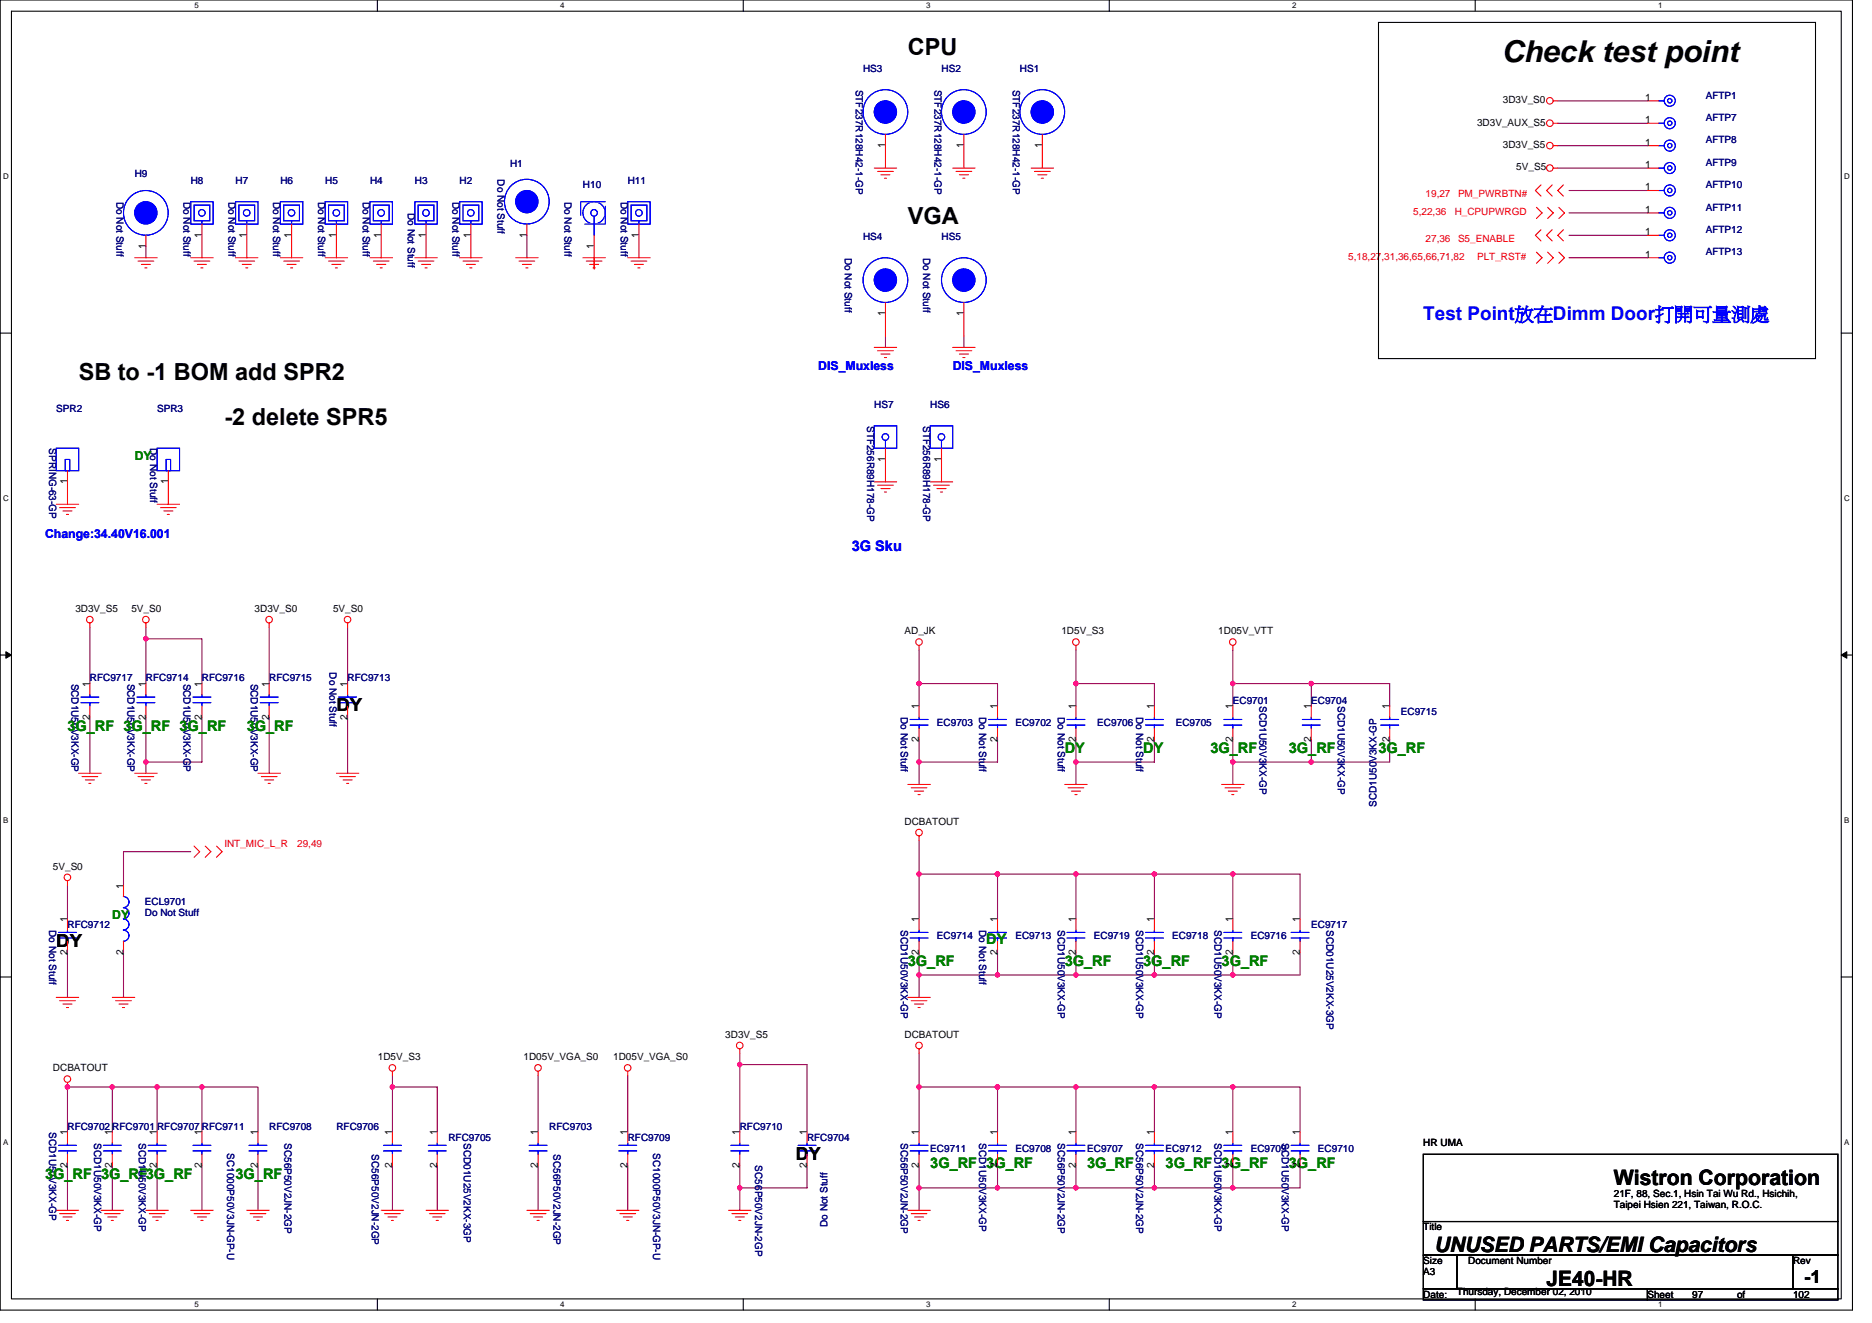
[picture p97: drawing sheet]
<svg xmlns="http://www.w3.org/2000/svg" width="297mm" height="210mm" viewBox="0 0 297 210" stroke-linecap="round" stroke-linejoin="round" font-family="sans-serif">
<defs><g id="words">
<text font-size="4.8" x="238.3" y="9.8">Check test point</text>
<g font-size="3.7">
<text x="144.1" y="8.8">CPU</text>
<text x="144.1" y="35.5">VGA</text>
<text x="12.5" y="60.4">SB to -1 BOM add SPR2</text>
<text x="35.6" y="67.5">-2 delete SPR5</text>
</g>
<g font-size="3.4">
<text x="256.1" y="188">Wistron Corporation</text>
<text x="227.6" y="198.7">UNUSED PARTS/EMI Capacitors</text>
<text x="245.4" y="204">JE40-HR</text>
</g>
<text font-size="3" fill="#00f" x="225.8" y="50.8">Test Point放在Dimm Door打開可量測處</text>
<g font-size="2.8">
<text x="53.4" y="112.9">DY</text>
<text x="8.9" y="150.2">DY</text>
<text x="126.3" y="184">DY</text>
<text x="286.3" y="203.6">-1</text>
</g>
<text font-size="2.3" fill="#00f" x="135.2" y="87.5">3G Sku</text>
<g font-size="2.3" fill="#008000">
<text x="10.7" y="115.9">3G_RF 3G_RF 3G_RF</text>
<text x="39.2" y="115.9">3G_RF</text>
<text x="168.9" y="119.5">DY</text>
<text x="181.4" y="119.5">DY</text>
<text x="192.1" y="119.5">3G_RF</text>
<text x="204.5" y="119.5">3G_RF</text>
<text x="218.7" y="119.5">3G_RF</text>
<text x="156.5" y="149.7">DY</text>
<text x="144.1" y="153.3">3G_RF</text>
<text x="168.9" y="153.3">3G_RF</text>
<text x="181.4" y="153.3">3G_RF</text>
<text x="193.8" y="153.3">3G_RF</text>
<text x="147.6" y="185.3">3G_RF 3G_RF</text>
<text x="172.5" y="185.3">3G_RF</text>
<text x="185" y="185.3">3G_RF 3G_RF</text>
<text x="204.5" y="185.3">3G_RF</text>
<text x="7.2" y="187">3G_RF 3G_RF3G_RF</text>
<text x="37.4" y="187">3G_RF</text>
</g>
<g font-size="1.9" fill="#00f">
<text x="129.8" y="58.7">DIS_Muxless</text>
<text x="151.2" y="58.7">DIS_Muxless</text>
<text x="7.2" y="85.4">Change:34.40V16.001</text>
</g>
<g font-size="1.9" fill="#008000">
<text x="21.4" y="72.9">DY</text>
<text x="17.8" y="145.8">DY</text>
</g>
<g font-size="1.6" fill="#000080">
<text x="136.9" y="11.4">HS3</text>
<text x="149.4" y="11.4">HS2</text>
<text x="161.8" y="11.4">HS1</text>
<text x="135.8" y="14.2" transform="rotate(90 135.8 14.2)">STF237R128H42-1-GP</text>
<text x="148.3" y="14.2" transform="rotate(90 148.3 14.2)">STF237R128H42-1-GP</text>
<text x="160.7" y="14.2" transform="rotate(90 160.7 14.2)">STF237R128H42-1-GP</text>
<text x="270.7" y="15.6">AFTP1</text>
<text x="270.7" y="22.8">AFTP8</text>
<text x="270.7" y="19.2">AFTP7</text>
<text x="21.4" y="28.1">H9</text>
<text x="30.3" y="29.1">H8</text>
<text x="37.4" y="29.1">H7</text>
<text x="44.5" y="29.1">H6</text>
<text x="51.6" y="29.1">H5</text>
<text x="58.7" y="29.1">H4</text>
<text x="65.8" y="29.1">H3</text>
<text x="72.9" y="29.1">H2</text>
<text x="78.9" y="28.4" transform="rotate(90 78.9 28.4)">Do Not Stuff</text>
<text x="80.9" y="26.5">H1</text>
<text x="92.5" y="29.9">H10</text>
<text x="99.6" y="29.1">H11</text>
<text x="270.7" y="26.3">AFTP9</text>
<text x="270.7" y="29.9">AFTP10</text>
<text x="18.5" y="32" transform="rotate(90 18.5 32)">Do Not Stuff</text>
<text x="29.1" y="32" transform="rotate(90 29.1 32)">Do Not Stuff</text>
<text x="36.3" y="32" transform="rotate(90 36.3 32)">Do Not Stuff</text>
<text x="43.4" y="32" transform="rotate(90 43.4 32)">Do Not Stuff</text>
<text x="50.5" y="32" transform="rotate(90 50.5 32)">Do Not Stuff</text>
<text x="57.6" y="32" transform="rotate(90 57.6 32)">Do Not Stuff</text>
<text x="64.7" y="33.8" transform="rotate(90 64.7 33.8)">Do Not Stuff</text>
<text x="71.8" y="32" transform="rotate(90 71.8 32)">Do Not Stuff</text>
<text x="89.6" y="32" transform="rotate(90 89.6 32)">Do Not Stuff</text>
<text x="98.5" y="32" transform="rotate(90 98.5 32)">Do Not Stuff</text>
<text x="270.7" y="33.4">AFTP11</text>
<text x="134" y="40.9" transform="rotate(90 134 40.9)">Do Not Stuff</text>
<text x="136.9" y="38">HS4</text>
<text x="146.5" y="40.9" transform="rotate(90 146.5 40.9)">Do Not Stuff</text>
<text x="149.4" y="38">HS5</text>
<text x="270.7" y="37">AFTP12</text>
<text x="270.7" y="40.5">AFTP13</text>
<text x="8.9" y="65.4">SPR2</text>
<text x="24.9" y="65.4">SPR3</text>
<text x="138.7" y="64.7">HS7</text>
<text x="147.6" y="64.7">HS6</text>
<text x="7.8" y="71.1" transform="rotate(90 7.8 71.1)">SPRING-63-GP</text>
<text x="23.8" y="71.1" transform="rotate(90 23.8 71.1)">Do Not Stuff</text>
<text x="137.6" y="67.6" transform="rotate(90 137.6 67.6)">STF256R89H178-GP</text>
<text x="146.5" y="67.6" transform="rotate(90 146.5 67.6)">STF256R89H178-GP</text>
<text x="52.3" y="106.7" transform="rotate(90 52.3 106.7)">Do Not Stuff</text>
<text x="11.4" y="108.5" transform="rotate(90 11.4 108.5)">SCD1U50V3KX-GP</text>
<text x="14.3" y="108.1">RFC9717</text>
<text x="20.3" y="108.5" transform="rotate(90 20.3 108.5)">SCD1U50V3KX-GP</text>
<text x="23.2" y="108.1">RFC9714</text>
<text x="29.1" y="108.5" transform="rotate(90 29.1 108.5)">SCD1U50V3KX-GP</text>
<text x="32" y="108.1">RFC9716</text>
<text x="39.8" y="108.5" transform="rotate(90 39.8 108.5)">SCD1U50V3KX-GP</text>
<text x="42.7" y="108.1">RFC9715</text>
<text x="55.2" y="108.1">RFC9713</text>
<text x="142.9" y="113.8" transform="rotate(90 142.9 113.8)">Do Not Stuff</text>
<text x="155.4" y="113.8" transform="rotate(90 155.4 113.8)">Do Not Stuff</text>
<text x="167.8" y="113.8" transform="rotate(90 167.8 113.8)">Do Not Stuff</text>
<text x="180.3" y="113.8" transform="rotate(90 180.3 113.8)">Do Not Stuff</text>
<text x="195.6" y="111.7">EC9701</text>
<text x="199.8" y="112" transform="rotate(90 199.8 112)">SCD1U50V3KX-GP</text>
<text x="208.1" y="111.7">EC9704</text>
<text x="212.3" y="112" transform="rotate(90 212.3 112)">SCD1U50V3KX-GP</text>
<text x="222.3" y="113.4">EC9715</text>
<text x="148.7" y="115.2">EC9703</text>
<text x="161.1" y="115.2">EC9702</text>
<text x="174.1" y="115.2">EC9706</text>
<text x="186.6" y="115.2">EC9705</text>
<text x="218.4" y="128" transform="rotate(-90 218.4 128)">SCD1U50V3KX-GP</text>
<text x="23" y="143.7">ECL9701</text>
<text x="7.8" y="147.6" transform="rotate(90 7.8 147.6)">Do Not Stuff</text>
<text x="10.7" y="147.2">RFC9712</text>
<text x="23" y="145.3">Do Not Stuff</text>
<text x="142.9" y="147.6" transform="rotate(90 142.9 147.6)">SCD1U50V3KX-GP</text>
<text x="148.7" y="149">EC9714</text>
<text x="155.4" y="147.6" transform="rotate(90 155.4 147.6)">Do Not Stuff</text>
<text x="161.1" y="149">EC9713</text>
<text x="167.8" y="147.6" transform="rotate(90 167.8 147.6)">SCD1U50V3KX-GP</text>
<text x="173.6" y="149">EC9719</text>
<text x="180.3" y="147.6" transform="rotate(90 180.3 147.6)">SCD1U50V3KX-GP</text>
<text x="186" y="149">EC9718</text>
<text x="192.7" y="147.6" transform="rotate(90 192.7 147.6)">SCD1U50V3KX-GP</text>
<text x="198.5" y="149">EC9716</text>
<text x="208.1" y="147.2">EC9717</text>
<text x="210.5" y="147.6" transform="rotate(90 210.5 147.6)">SCD01U25V2KX-3GP</text>
<text x="7.8" y="179.6" transform="rotate(90 7.8 179.6)">SCD1U50V3KX-GP</text>
<text x="10.7" y="179.2">RFC9702 RFC9701 RFC9707 RFC9711</text>
<text x="42.7" y="179.2">RFC9708</text>
<text x="53.4" y="179.2">RFC9706</text>
<text x="87.2" y="179.2">RFC9703</text>
<text x="117.4" y="179.2">RFC9710</text>
<text x="14.9" y="181.4" transform="rotate(90 14.9 181.4)">SCD1U50V3KX-GP</text>
<text x="22" y="181.4" transform="rotate(90 22 181.4)">SCD1U50V3KX-GP</text>
<text x="36.1" y="183" transform="rotate(90 36.1 183)">SC1000P50V3JN-GP-U</text>
<text x="45.1" y="181.4" transform="rotate(90 45.1 181.4)">SC56P50V2JN-2GP</text>
<text x="59" y="183.1" transform="rotate(90 59 183.1)">SC56P50V2JN-2GP</text>
<text x="71.2" y="181">RFC9705</text>
<text x="73.6" y="181.4" transform="rotate(90 73.6 181.4)">SCD01U25V2KX-3GP</text>
<text x="87.8" y="183.1" transform="rotate(90 87.8 183.1)">SC56P50V2JN-2GP</text>
<text x="99.6" y="181">RFC9709</text>
<text x="103.6" y="183" transform="rotate(90 103.6 183)">SC1000P50V3JN-GP-U</text>
<text x="119.8" y="184.9" transform="rotate(90 119.8 184.9)">SC56P50V2JN-2GP</text>
<text x="128.1" y="181">RFC9704</text>
<text x="142.9" y="181.4" transform="rotate(90 142.9 181.4)">SC56P50V2JN-2GP</text>
<text x="147.6" y="182.8">EC9711</text>
<text x="155.4" y="181.4" transform="rotate(90 155.4 181.4)">SCD1U50V3KX-GP</text>
<text x="161.1" y="182.8">EC9708</text>
<text x="167.8" y="181.4" transform="rotate(90 167.8 181.4)">SC56P50V2JN-2GP</text>
<text x="172.5" y="182.8">EC9707</text>
<text x="180.3" y="181.4" transform="rotate(90 180.3 181.4)">SC56P50V2JN-2GP</text>
<text x="185" y="182.8">EC9712</text>
<text x="192.7" y="181.4" transform="rotate(90 192.7 181.4)">SCD1U50V3KX-GP</text>
<text x="198.5" y="182.8">EC9709</text>
<text x="203.4" y="181.4" transform="rotate(90 203.4 181.4)">SCD1U50V3KX-GP</text>
<text x="209.1" y="182.8">EC9710</text>
<text x="131.3" y="194.7" transform="rotate(-90 131.3 194.7)">Do Not Stuff</text>
</g>
<g font-size="1.6">
<text x="238.5" y="16.4">3D3V_S0</text>
<text x="261" y="16">1</text>
<text x="140.5" y="23.5" transform="rotate(-90 140.5 23.5)">1</text>
<text x="152.9" y="23.5" transform="rotate(-90 152.9 23.5)">1</text>
<text x="165.4" y="23.5" transform="rotate(-90 165.4 23.5)">1</text>
<text x="234.4" y="19.9">3D3V_AUX_S5</text>
<text x="238.5" y="23.5">3D3V_S5</text>
<text x="261" y="23.1">1</text>
<text x="261" y="19.5">1</text>
<text x="240.6" y="27">5V_S5</text>
<text x="261" y="26.6">1</text>
<text x="261" y="33.8">1</text>
<text x="261" y="30.2">1</text>
<text x="23.1" y="39.5" transform="rotate(-90 23.1 39.5)">1</text>
<text x="32" y="37.7" transform="rotate(-90 32 37.7)">1</text>
<text x="39.1" y="37.7" transform="rotate(-90 39.1 37.7)">1</text>
<text x="46.2" y="37.7" transform="rotate(-90 46.2 37.7)">1</text>
<text x="53.4" y="37.7" transform="rotate(-90 53.4 37.7)">1</text>
<text x="60.5" y="37.7" transform="rotate(-90 60.5 37.7)">1</text>
<text x="67.6" y="37.7" transform="rotate(-90 67.6 37.7)">1</text>
<text x="74.7" y="37.7" transform="rotate(-90 74.7 37.7)">1</text>
<text x="83.6" y="37.7" transform="rotate(-90 83.6 37.7)">1</text>
<text x="94.3" y="39.5" transform="rotate(-90 94.3 39.5)">1</text>
<text x="101.4" y="37.7" transform="rotate(-90 101.4 37.7)">1</text>
<text x="261" y="37.3">1</text>
<text x="261" y="40.9">1</text>
<text x="140.5" y="50.2" transform="rotate(-90 140.5 50.2)">1</text>
<text x="152.9" y="50.2" transform="rotate(-90 152.9 50.2)">1</text>
<text x="10.7" y="76.8" transform="rotate(-90 10.7 76.8)">1</text>
<text x="26.7" y="76.8" transform="rotate(-90 26.7 76.8)">1</text>
<text x="140.5" y="73.3" transform="rotate(-90 140.5 73.3)">1</text>
<text x="149.4" y="73.3" transform="rotate(-90 149.4 73.3)">1</text>
<text x="12" y="97.1">3D3V_S5</text>
<text x="20.8" y="97.1">5V_S0</text>
<text x="40.4" y="97.1">3D3V_S0</text>
<text x="52.8" y="97.1">5V_S0</text>
<text x="143.5" y="100.6">AD_JK</text>
<text x="168.4" y="100.6">1D5V_S3</text>
<text x="193.3" y="100.6">1D05V_VTT</text>
<text x="14.2" y="109" transform="rotate(-90 14.2 109)">1</text>
<text x="23.1" y="109" transform="rotate(-90 23.1 109)">1</text>
<text x="32" y="109" transform="rotate(-90 32 109)">1</text>
<text x="42.7" y="109" transform="rotate(-90 42.7 109)">1</text>
<text x="55.1" y="109" transform="rotate(-90 55.1 109)">1</text>
<text x="145.8" y="112.5" transform="rotate(-90 145.8 112.5)">1</text>
<text x="158.3" y="112.5" transform="rotate(-90 158.3 112.5)">1</text>
<text x="170.7" y="112.5" transform="rotate(-90 170.7 112.5)">1</text>
<text x="183.2" y="112.5" transform="rotate(-90 183.2 112.5)">1</text>
<text x="195.6" y="112.5" transform="rotate(-90 195.6 112.5)">1</text>
<text x="208" y="112.5" transform="rotate(-90 208 112.5)">1</text>
<text x="220.5" y="112.5" transform="rotate(-90 220.5 112.5)">1</text>
<text x="14.2" y="114.2" transform="rotate(-90 14.2 114.2)">2</text>
<text x="23.1" y="114.2" transform="rotate(-90 23.1 114.2)">2</text>
<text x="32" y="114.2" transform="rotate(-90 32 114.2)">2</text>
<text x="42.7" y="114.2" transform="rotate(-90 42.7 114.2)">2</text>
<text x="55.1" y="114.2" transform="rotate(-90 55.1 114.2)">2</text>
<text x="145.8" y="117.7" transform="rotate(-90 145.8 117.7)">2</text>
<text x="158.3" y="117.7" transform="rotate(-90 158.3 117.7)">2</text>
<text x="170.7" y="117.7" transform="rotate(-90 170.7 117.7)">2</text>
<text x="183.2" y="117.7" transform="rotate(-90 183.2 117.7)">2</text>
<text x="195.6" y="117.7" transform="rotate(-90 195.6 117.7)">2</text>
<text x="208" y="117.7" transform="rotate(-90 208 117.7)">2</text>
<text x="220.5" y="117.7" transform="rotate(-90 220.5 117.7)">2</text>
<text x="143.5" y="130.9">DCBATOUT</text>
<text x="8.4" y="138">5V_S0</text>
<text x="19.6" y="141" transform="rotate(-90 19.6 141)">1</text>
<text x="10.7" y="146.3" transform="rotate(-90 10.7 146.3)">1</text>
<text x="145.8" y="146.3" transform="rotate(-90 145.8 146.3)">1</text>
<text x="158.3" y="146.3" transform="rotate(-90 158.3 146.3)">1</text>
<text x="170.7" y="146.3" transform="rotate(-90 170.7 146.3)">1</text>
<text x="183.2" y="146.3" transform="rotate(-90 183.2 146.3)">1</text>
<text x="195.6" y="146.3" transform="rotate(-90 195.6 146.3)">1</text>
<text x="206.3" y="146.3" transform="rotate(-90 206.3 146.3)">1</text>
<text x="10.7" y="151.5" transform="rotate(-90 10.7 151.5)">2</text>
<text x="19.6" y="151.5" transform="rotate(-90 19.6 151.5)">2</text>
<text x="145.8" y="151.5" transform="rotate(-90 145.8 151.5)">2</text>
<text x="158.3" y="151.5" transform="rotate(-90 158.3 151.5)">2</text>
<text x="170.7" y="151.5" transform="rotate(-90 170.7 151.5)">2</text>
<text x="183.2" y="151.5" transform="rotate(-90 183.2 151.5)">2</text>
<text x="195.6" y="151.5" transform="rotate(-90 195.6 151.5)">2</text>
<text x="206.3" y="151.5" transform="rotate(-90 206.3 151.5)">2</text>
<text x="115.1" y="164.6">3D3V_S5</text>
<text x="143.5" y="164.6">DCBATOUT</text>
<text x="8.4" y="170">DCBATOUT</text>
<text x="60" y="168.2">1D5V_S3</text>
<text x="83.1" y="168.2">1D05V_VGA_S0</text>
<text x="97.3" y="168.2">1D05V_VGA_S0</text>
<text x="10.7" y="185.3" transform="rotate(-90 10.7 185.3)">2</text>
<text x="10.7" y="180.1" transform="rotate(-90 10.7 180.1)">1</text>
<text x="17.8" y="185.3" transform="rotate(-90 17.8 185.3)">2</text>
<text x="17.8" y="180.1" transform="rotate(-90 17.8 180.1)">1</text>
<text x="24.9" y="185.3" transform="rotate(-90 24.9 185.3)">2</text>
<text x="24.9" y="180.1" transform="rotate(-90 24.9 180.1)">1</text>
<text x="32" y="185.3" transform="rotate(-90 32 185.3)">2</text>
<text x="32" y="180.1" transform="rotate(-90 32 180.1)">1</text>
<text x="40.9" y="185.3" transform="rotate(-90 40.9 185.3)">2</text>
<text x="40.9" y="180.1" transform="rotate(-90 40.9 180.1)">1</text>
<text x="62.2" y="185.3" transform="rotate(-90 62.2 185.3)">2</text>
<text x="62.2" y="180.1" transform="rotate(-90 62.2 180.1)">1</text>
<text x="69.4" y="185.3" transform="rotate(-90 69.4 185.3)">2</text>
<text x="69.4" y="180.1" transform="rotate(-90 69.4 180.1)">1</text>
<text x="85.4" y="185.3" transform="rotate(-90 85.4 185.3)">2</text>
<text x="85.4" y="180.1" transform="rotate(-90 85.4 180.1)">1</text>
<text x="99.6" y="185.3" transform="rotate(-90 99.6 185.3)">2</text>
<text x="99.6" y="180.1" transform="rotate(-90 99.6 180.1)">1</text>
<text x="117.4" y="185.3" transform="rotate(-90 117.4 185.3)">2</text>
<text x="117.4" y="180.1" transform="rotate(-90 117.4 180.1)">1</text>
<text x="128" y="185.3" transform="rotate(-90 128 185.3)">2</text>
<text x="128" y="180.1" transform="rotate(-90 128 180.1)">1</text>
<text x="145.8" y="185.3" transform="rotate(-90 145.8 185.3)">2</text>
<text x="145.8" y="180.1" transform="rotate(-90 145.8 180.1)">1</text>
<text x="158.3" y="185.3" transform="rotate(-90 158.3 185.3)">2</text>
<text x="158.3" y="180.1" transform="rotate(-90 158.3 180.1)">1</text>
<text x="170.7" y="185.3" transform="rotate(-90 170.7 185.3)">2</text>
<text x="170.7" y="180.1" transform="rotate(-90 170.7 180.1)">1</text>
<text x="183.2" y="185.3" transform="rotate(-90 183.2 185.3)">2</text>
<text x="183.2" y="180.1" transform="rotate(-90 183.2 180.1)">1</text>
<text x="195.6" y="185.3" transform="rotate(-90 195.6 185.3)">2</text>
<text x="195.6" y="180.1" transform="rotate(-90 195.6 180.1)">1</text>
<text x="206.3" y="185.3" transform="rotate(-90 206.3 185.3)">2</text>
<text x="206.3" y="180.1" transform="rotate(-90 206.3 180.1)">1</text>
<text x="225.8" y="181.9">HR UMA</text>
<text x="256.1" y="189.9">21F, 88, Sec.1, Hsin Tai Wu Rd., Hsichih,</text>
<text x="256.1" y="191.7">Taipei Hsien 221, Taiwan, R.O.C.</text>
<text x="225.8" y="195.2">Title</text>
<text x="225.8" y="202.3">A3</text>
<text x="225.8" y="200.6">Size</text>
<text x="233" y="200.6">Document Number</text>
<text x="284.5" y="200.6">Rev</text>
<text x="225.8" y="205.9">Date:</text>
<text x="231.2" y="205.5">Thursday, December 02, 2010</text>
<text x="261.4" y="205.9">Sheet</text>
<text x="268.5" y="205.9">97</text>
<text x="275.6" y="205.9">of</text>
<text x="284.5" y="205.9">102</text>
</g>
<g font-size="1.6" fill="#f00">
<text x="224.2" y="34.1">5,22,36</text>
<text x="226.2" y="31.3">19,27</text>
<text x="230.8" y="34.1">H_CPUPWRGD</text>
<text x="231.3" y="31.3">PM_PWRBTN#</text>
<text x="213.9" y="41.3">5,18,27,31,36,65,66,71,82</text>
<text x="226.2" y="38.4">27,36</text>
<text x="231.3" y="38.4">S5_ENABLE</text>
<text x="234.4" y="41.3">PLT_RST#</text>
<text x="35.6" y="134.4">INT_MIC_L_R</text>
<text x="47.2" y="134.4">29,49</text>
</g>
<g font-size="1.3">
<text x="30.8" y="1.3">5</text>
<text x="88.9" y="1.3">4</text>
<text x="147" y="1.3">3</text>
<text x="205" y="1.3">2</text>
<text x="263.1" y="1.3">1</text>
<text x=".5" y="28.4">D</text>
<text x="292.6" y="28.4">D</text>
<text x=".5" y="79.5">C</text>
<text x="292.6" y="79.5">C</text>
<text x=".5" y="130.6">B</text>
<text x="292.6" y="130.6">B</text>
<text x=".5" y="181.7">A</text>
<text x="292.6" y="181.7">A</text>
<text x="30.8" y="207.4">5</text>
<text x="88.9" y="207.4">4</text>
<text x="147" y="207.4">3</text>
<text x="205" y="207.4">2</text>
<text x="263.1" y="207.4">1</text>
</g>
</g></defs>
<path d="M0 0h293.9v207.9h-293.9zM1.8 1.8h290.4v204.3h-290.4z" fill="none" stroke="#000" stroke-width=".17"/>
<g fill="#fff">
<path d="M30.8 .2h.7v1.4h-.7z"/>
<path d="M30.8 206.3h.7v1.4h-.7z"/>
</g>
<path d="M59.9 0v1.8M59.9 206.1v1.8" fill="none" stroke="#000" stroke-width=".17"/>
<g fill="#fff">
<path d="M88.9 .2h.7v1.4h-.7z"/>
<path d="M88.9 206.3h.7v1.4h-.7z"/>
</g>
<path d="M117.9 0v1.8M117.9 206.1v1.8" fill="none" stroke="#000" stroke-width=".17"/>
<g fill="#fff">
<path d="M147 .2h.7v1.4h-.7z"/>
<path d="M147 206.3h.7v1.4h-.7z"/>
</g>
<path d="M176 0v1.8M176 206.1v1.8" fill="none" stroke="#000" stroke-width=".17"/>
<g fill="#fff">
<path d="M205 .2h.7v1.4h-.7z"/>
<path d="M205 206.3h.7v1.4h-.7z"/>
</g>
<path d="M234.1 0v1.8M234.1 206.1v1.8" fill="none" stroke="#000" stroke-width=".17"/>
<g fill="#fff">
<path d="M263.1 .2h.7v1.4h-.7z"/>
<path d="M263.1 206.3h.7v1.4h-.7z"/>
<path d="M.5 27.3h.9v1.4h-.9z"/>
<path d="M292.6 27.3h.9v1.4h-.9z"/>
<path d="M.5 78.4h.9v1.4h-.9z"/>
<path d="M292.6 78.4h.9v1.4h-.9z"/>
</g>
<path d="M0 52.9h1.8M292.2 52.9h1.7" fill="none" stroke="#000" stroke-width=".17"/>
<g fill="#fff">
<path d="M.5 129.5h.8v1.4h-.8z"/>
<path d="M292.6 129.5h.9v1.4h-.9z"/>
</g>
<path d="M0 103.9h1.8M292.2 103.9h1.7" fill="none" stroke="#000" stroke-width=".17"/>
<path d="M.9 103.4l.9 .5-.9 .5zM292.2 103.9l.8-.5v1z" fill="#000" stroke="#000" stroke-width=".16"/>
<g fill="#fff">
<path d="M.5 180.5h.8v1.4h-.8z"/>
<path d="M292.6 180.5h.9v1.4h-.9z"/>
</g>
<path d="M218.7 3.6h69.4v53.3h-69.4zM0 155h1.8M292.2 155h1.7M225.8 199.1h5.4v5.4h-5.4zM225.8 183.1h65.8v10.7h-65.8zM225.8 193.8h65.8v5.3h-65.8zM231.2 199.1h53.3v5.4h-53.3zM284.5 199.1h7.1v5.4h-7.1zM225.8 204.5h35.6v1.7h-35.6zM261.4 204.5h30.2v1.7h-30.2z" fill="none" stroke="#000" stroke-width=".17"/>
<g fill="none" stroke="#800040" stroke-width=".17">
<path d="M247.2 19.6h14.2M247.2 16h14.2M23.2 39.1v1.8M83.6 37.3v3.6M247.2 26.7h14.2M247.2 23.1h14.2M249 37.3h12.4M249 33.8h12.4M249 30.2h12.4M94.3 40.9v1.8M140.5 53.3v1.8M152.9 53.3v1.8"/>
<path d="M249 40.9h12.4M14.3 99.6v8.9M23.2 99.6v1.7h8.8v7.2M42.7 99.6v8.9M55.2 99.6v8.9M14.3 113.8v8.9M23.2 101.3v7.2M23.2 113.8v7.1M32 113.8v7.1h-8.8v1.8M42.7 113.8v8.9M55.2 113.8v8.9M145.8 103.1v8.9"/>
<path d="M145.8 117.3v7.2M145.8 108.5h12.5v3.5M158.3 117.3v3.6h-12.5M170.7 117.3v3.6h12.5v-3.6M170.7 108.5h12.5v3.5M170.7 103.1v8.9M195.6 103.1v8.9M195.6 117.3v7.2M195.6 108.5h24.9v3.5M208.1 108.5v3.5M208.1 117.3v3.6M220.5 117.3v3.6h-24.9"/>
<path d="M30.3 135.1h-10.7v5.4M145.8 133.3v12.5M145.8 138.7h60.5v7.1M158.3 138.7v7.1M170.7 120.9v3.6M170.7 138.7v7.1M183.2 138.7v7.1M195.6 138.7v7.1M10.7 140.5v5.3M10.7 151.1v7.1M19.6 151.1v7.1M145.8 151.1v7.1"/>
<path d="M158.3 151.1v3.6M170.7 151.1v3.6M183.2 151.1v3.6M195.6 151.1v3.6M206.3 151.1v3.6h-60.5M17.8 172.5v7.1M24.9 172.5h7.1v7.1M24.9 172.5h-14.2v7.1M24.9 172.5v7.1M32 172.5h8.9v7.1M62.3 170.7v1.8h7.1v7.1M62.3 172.5v7.1"/>
<path d="M85.4 170.7v8.9M99.6 170.7v8.9M117.4 167.1v1.8h10.7v10.7M117.4 168.9v10.7M145.8 172.5h60.5v7.1M145.8 167.1v12.5M158.3 172.5v7.1M170.7 172.5v7.1M183.2 172.5v7.1M195.6 172.5v7.1M10.7 184.9v7.1M17.8 184.9v7.1"/>
<path d="M24.9 184.9v7.1M32 184.9v7.1M40.9 184.9v7.1M62.3 184.9v7.1M69.4 184.9v7.1M85.4 184.9v7.1M99.6 184.9v7.1M117.4 184.9v7.1M128.1 184.9v3.6h-10.7M145.8 184.9v7.1M158.3 184.9v3.6M170.7 184.9v3.6"/>
<path d="M183.2 184.9v3.6M195.6 184.9v3.6M206.3 184.9v3.6h-60.5"/>
</g>
<g fill="#f0f" stroke="#f0f" stroke-width=".17">
<circle cx="62.3" cy="172.5" r=".35"/>
<circle cx="10.7" cy="172.5" r=".35"/>
<circle cx="117.4" cy="188.5" r=".35"/>
<circle cx="17.8" cy="172.5" r=".35"/>
<circle cx="32" cy="172.5" r=".35"/>
<circle cx="117.4" cy="168.9" r=".35"/>
<circle cx="24.9" cy="172.5" r=".35"/>
<circle cx="195.6" cy="188.5" r=".35"/>
<circle cx="158.3" cy="188.5" r=".35"/>
<circle cx="170.7" cy="188.5" r=".35"/>
<circle cx="183.2" cy="188.5" r=".35"/>
<circle cx="145.8" cy="188.5" r=".35"/>
<circle cx="158.3" cy="172.5" r=".35"/>
<circle cx="145.8" cy="172.5" r=".35"/>
<circle cx="195.6" cy="172.5" r=".35"/>
<circle cx="170.7" cy="172.5" r=".35"/>
<circle cx="183.2" cy="172.5" r=".35"/>
<circle cx="145.8" cy="120.9" r=".35"/>
<circle cx="145.8" cy="108.4" r=".35"/>
<circle cx="170.7" cy="108.4" r=".35"/>
<circle cx="170.7" cy="120.9" r=".35"/>
<circle cx="208.1" cy="108.4" r=".35"/>
<circle cx="195.6" cy="108.4" r=".35"/>
<circle cx="195.6" cy="120.9" r=".35"/>
<circle cx="208.1" cy="120.9" r=".35"/>
<circle cx="145.8" cy="154.7" r=".35"/>
<circle cx="158.3" cy="138.7" r=".35"/>
<circle cx="145.8" cy="138.7" r=".35"/>
<circle cx="195.6" cy="138.7" r=".35"/>
<circle cx="170.7" cy="138.7" r=".35"/>
<circle cx="195.6" cy="154.7" r=".35"/>
<circle cx="158.3" cy="154.7" r=".35"/>
<circle cx="170.7" cy="154.7" r=".35"/>
<circle cx="183.2" cy="138.7" r=".35"/>
<circle cx="183.2" cy="154.7" r=".35"/>
<circle cx="23.1" cy="120.9" r=".35"/>
<circle cx="23.1" cy="101.3" r=".35"/>
</g>
<g fill="none" stroke="#f00" stroke-width=".17">
<path d="M246.5 19.6h.7M246.5 16h.7M261.4 19.6h1.8M261.4 16h1.8M23.2 37.3v1.8M32 35.6v5.3M39.2 35.6v5.3M46.3 35.6v5.3M53.4 35.6v5.3M60.5 35.6v5.3M67.6 35.6v5.3M74.7 35.6v5.3"/>
<path d="M83.6 35.6v1.7M94.3 37.3v5.4M101.4 35.6v5.3M138.7 26.7h3.6M139.3 27.2h2.4M139.8 27.7h1.4M140.3 28.3h.4M140.5 21.3v5.4M151.2 26.7h3.5M151.7 27.2h2.5M152.2 27.7h1.5M152.8 28.3h.3"/>
<path d="M152.9 21.3v5.4M163.6 26.7h3.6M164.1 27.2h2.5M164.7 27.7h1.4M165.2 28.3h.4M165.4 21.3v5.4M243.8 32.9l.9 .9-.9 .9M244.5 36.4l-.9 .9 .9 .9M244.5 29.3l-.9 .9 .9 .9M245.6 32.9l.9 .9-.9 .9M246.3 36.4l-.9 .9 .9 .9M246.3 29.3l-.9 .9 .9 .9"/>
<path d="M246.5 26.7h.7M246.5 23.1h.7M247.4 32.9l.8 .9-.8 .9M248.1 36.4l-.9 .9 .9 .9M248.1 29.3l-.9 .9 .9 .9M261.4 26.7h1.8M261.4 23.1h1.8M261.4 37.3h1.8M261.4 33.8h1.8M261.4 30.2h1.8M21.4 40.9h3.5M21.9 41.4h2.5"/>
<path d="M22.4 42h1.5M23 42.5h.3M30.3 40.9h3.5M30.8 41.4h2.5M31.3 42h1.5M31.9 42.5h.3M37.4 40.9h3.5M37.9 41.4h2.5M38.4 42h1.5M39 42.5h.3M44.5 40.9h3.5M45 41.4h2.5"/>
<path d="M45.5 42h1.5M46.1 42.5h.3M51.6 40.9h3.6M52.1 41.4h2.5M52.7 42h1.4M53.2 42.5h.3M58.7 40.9h3.6M59.2 41.4h2.5M59.8 42h1.4M60.3 42.5h.4M65.8 40.9h3.6M66.4 41.4h2.5"/>
<path d="M66.9 42h1.4M67.4 42.5h.4M72.9 40.9h3.6M73.5 41.4h2.5M74 42h1.4M74.5 42.5h.4M81.8 40.9h3.6M82.4 41.4h2.5M82.9 42h1.4M83.4 42.5h.4M92.5 40.9h3.6M93 41.4h2.5"/>
<path d="M93.6 42h1.4M94.1 42.5h.3M99.6 40.9h3.6M100.1 41.4h2.5M100.7 42h1.4M101.2 42.5h.4M138.7 55.1h3.6M139.3 55.6h2.4M139.8 56.2h1.4M140.3 56.7h.4M140.5 48v5.3M151.2 55.1h3.5"/>
<path d="M151.7 55.6h2.5M152.2 56.2h1.5M152.8 56.7h.3M152.9 48v5.3M243.8 40l.9 .9-.9 .9M245.6 40l.9 .9-.9 .9M247.4 40l.8 .9-.8 .9M261.4 40.9h1.8M10.7 74.7v5.3M26.7 74.7v5.3M138.7 76.5h3.6M139.3 77h2.4"/>
<path d="M139.8 77.5h1.4M140.3 78.1h.4M140.5 71.1v5.4M147.6 76.5h3.6M148.1 77h2.5M148.7 77.5h1.4M149.2 78.1h.4M149.4 71.1v5.4M8.9 80h3.6M9.5 80.5h2.5M10 81.1h1.4M10.5 81.6h.4"/>
<path d="M14.3 98.8v.8M23.2 98.8v.8M24.9 80h3.6M25.5 80.5h2.5M26 81.1h1.4M26.5 81.6h.4M42.7 98.8v.8M55.2 98.8v.8M14.3 108.5v1.7M14.3 112v1.8M23.2 108.5v1.7M23.2 112v1.8"/>
<path d="M32 108.5v1.7M32 112v1.8M42.7 108.5v1.7M42.7 112v1.8M55.2 108.5v1.7M55.2 112v1.8M145.8 102.4v.7M145.8 112v1.8M145.8 115.6v1.7M158.3 112v1.8M158.3 115.6v1.7M170.7 102.4v.7"/>
<path d="M170.7 112v1.8M170.7 115.6v1.7M183.2 112v1.8M183.2 115.6v1.7M195.6 102.4v.7M195.6 112v1.8M195.6 115.6v1.7M208.1 112v1.8M208.1 115.6v1.7M220.5 112v1.8M220.5 115.6v1.7M10.7 139.7v.8"/>
<path d="M12.5 122.7h3.5M13 123.2h2.5M13.5 123.7h1.5M14.1 124.3h.3M21.4 122.7h3.5M21.9 123.2h2.5M22.4 123.7h1.5M23 124.3h.3M30.8 134.2l.9 .9-.9 .9M32.6 134.2l.9 .9-.9 .9M34.4 134.2l.8 .9-.8 .9M40.9 122.7h3.6"/>
<path d="M41.5 123.2h2.5M42 123.7h1.4M42.5 124.3h.4M53.4 122.7h3.5M53.9 123.2h2.5M54.4 123.7h1.5M55 124.3h.3M144.1 124.5h3.5M144.6 125h2.5M145.1 125.5h1.5M145.7 126.1h.3M145.8 132.6v.7"/>
<path d="M168.9 124.5h3.6M169.5 125h2.5M170 125.5h1.4M170.6 126.1h.3M193.8 124.5h3.6M194.4 125h2.5M194.9 125.5h1.4M195.4 126.1h.4M8.9 158.2h3.6M9.5 158.8h2.5M10 159.3h1.4M10.5 159.9h.4"/>
<path d="M10.7 145.8v1.8M10.7 149.4v1.7M17.8 158.2h3.6M18.3 158.8h2.5M18.9 159.3h1.4M19.4 159.9h.4M19.6 140.5v1.7M19.6 149.4v1.7M144.1 158.2h3.5M144.6 158.8h2.5M145.1 159.3h1.5M145.7 159.9h.3"/>
<path d="M145.8 145.8v1.8M145.8 149.4v1.7M158.3 145.8v1.8M158.3 149.4v1.7M170.7 145.8v1.8M170.7 149.4v1.7M183.2 145.8v1.8M183.2 149.4v1.7M195.6 145.8v1.8M195.6 149.4v1.7M206.3 145.8v1.8M206.3 149.4v1.7"/>
<path d="M10.7 171.7v.8M10.7 179.6v1.8M17.8 179.6v1.8M24.9 179.6v1.8M32 179.6v1.8M40.9 179.6v1.8M62.3 170v.7M62.3 179.6v1.8M69.4 179.6v1.8M85.4 170v.7M85.4 179.6v1.8M99.6 170v.7"/>
<path d="M99.6 179.6v1.8M117.4 166.4v.7M117.4 179.6v1.8M128.1 179.6v1.8M145.8 166.4v.7M145.8 179.6v1.8M158.3 179.6v1.8M170.7 179.6v1.8M183.2 179.6v1.8M195.6 179.6v1.8M206.3 179.6v1.8M8.9 192h3.6"/>
<path d="M9.5 192.6h2.5M10 193.1h1.4M10.5 193.6h.4M10.7 183.1v1.8M16 192h3.6M16.6 192.6h2.5M17.1 193.1h1.4M17.6 193.6h.4M17.8 183.1v1.8M23.2 192h3.5M23.7 192.6h2.5M24.2 193.1h1.5"/>
<path d="M24.8 193.6h.3M24.9 183.1v1.8M30.3 192h3.5M30.8 192.6h2.5M31.3 193.1h1.5M31.9 193.6h.3M32 183.1v1.8M39.2 192h3.5M39.7 192.6h2.5M40.2 193.1h1.5M40.8 193.6h.3M40.9 183.1v1.8"/>
<path d="M60.5 192h3.5M61 192.6h2.5M61.5 193.1h1.5M62.1 193.6h.3M62.3 183.1v1.8M67.6 192h3.6M68.1 192.6h2.5M68.7 193.1h1.4M69.2 193.6h.4M69.4 183.1v1.8M83.6 192h3.6M84.1 192.6h2.5"/>
<path d="M84.7 193.1h1.4M85.2 193.6h.4M85.4 183.1v1.8M97.8 192h3.6M98.4 192.6h2.5M98.9 193.1h1.4M99.4 193.6h.4M99.6 183.1v1.8M115.6 192h3.6M116.1 192.6h2.5M116.7 193.1h1.4M117.2 193.6h.4"/>
<path d="M117.4 183.1v1.8M128.1 183.1v1.8M144.1 192h3.5M144.6 192.6h2.5M145.1 193.1h1.5M145.7 193.6h.3M145.8 183.1v1.8M158.3 183.1v1.8M170.7 183.1v1.8M183.2 183.1v1.8M195.6 183.1v1.8M206.3 183.1v1.8"/>
<circle cx="245.9" cy="19.5" r=".52"/>
<circle cx="245.9" cy="16" r=".52"/>
<circle cx="245.9" cy="23.1" r=".52"/>
<circle cx="245.9" cy="26.7" r=".52"/>
<circle cx="14.2" cy="98.3" r=".52"/>
<circle cx="23.1" cy="98.3" r=".52"/>
<circle cx="42.7" cy="98.3" r=".52"/>
<circle cx="55.1" cy="98.3" r=".52"/>
<circle cx="145.8" cy="101.9" r=".52"/>
<circle cx="170.7" cy="101.9" r=".52"/>
<circle cx="195.6" cy="101.9" r=".52"/>
<circle cx="10.7" cy="139.2" r=".52"/>
<circle cx="145.8" cy="132.1" r=".52"/>
<circle cx="10.7" cy="171.2" r=".52"/>
<circle cx="62.3" cy="169.4" r=".52"/>
<circle cx="85.4" cy="169.4" r=".52"/>
<circle cx="99.6" cy="169.4" r=".52"/>
<circle cx="117.4" cy="165.9" r=".52"/>
<circle cx="145.8" cy="165.9" r=".52"/>
</g>
<g fill="none" stroke="#00f" stroke-width=".17">
<path d="M263.2 16h.9M263.2 19.6h.9M30.3 32h3.5v3.6h-3.5zM30.8 32.5h2.5v2.5h-2.5zM32 35v.6M37.4 32h3.5v3.6h-3.5zM37.9 32.5h2.5v2.5h-2.5zM39.2 35v.6M44.5 32h3.5v3.6h-3.5zM45 32.5h2.5v2.5h-2.5zM46.3 35v.6M51.6 32h3.6v3.6h-3.6z"/>
<path d="M52.1 32.5h2.5v2.5h-2.5zM53.4 35v.6M58.7 32h3.6v3.6h-3.6zM59.2 32.5h2.5v2.5h-2.5zM60.5 35v.6M65.8 32h3.6v3.6h-3.6zM66.4 32.5h2.5v2.5h-2.5zM67.6 35v.6M72.9 32h3.6v3.6h-3.6zM73.5 32.5h2.5v2.5h-2.5zM74.7 35v.6M94.3 34.3v3"/>
<path d="M99.6 32h3.6v3.6h-3.6zM100.1 32.5h2.5v2.5h-2.5zM101.4 35v.6M263.2 23.1h.9M263.2 26.7h.9M263.2 37.3h.9M263.2 33.8h.9M263.2 30.2h.9M263.2 40.9h.9M8.9 71.1h3.6v3.6h-3.6zM10.3 72.9h.8v1.8h-.8zM24.9 71.1h3.6v3.6h-3.6z"/>
<path d="M26.3 72.9h.8v1.8h-.8zM138.7 67.6h3.6v3.5h-3.6zM140.5 69.9v1.2M147.6 67.6h3.6v3.5h-3.6zM149.4 69.9v1.2M12.8 110.6h2.9M12.8 111.5h2.9M14.3 110.2v.4M14.3 111.5v.5M21.7 110.6h2.9M21.7 111.5h2.9M23.2 110.2v.4"/>
<path d="M23.2 111.5v.5M30.6 110.6h2.9M30.6 111.5h2.9M32 110.2v.4M32 111.5v.5M41.3 110.6h2.8M41.3 111.5h2.8M42.7 110.2v.4M42.7 111.5v.5M53.7 110.6h2.9M53.7 111.5h2.9M55.2 110.2v.4"/>
<path d="M55.2 111.5v.5M144.4 114.2h2.9M144.4 115h2.9M145.8 113.8v.4M145.8 115v.6M156.9 114.2h2.8M156.9 115h2.8M158.3 113.8v.4M158.3 115v.6M169.3 114.2h2.8M169.3 115h2.8M170.7 113.8v.4"/>
<path d="M170.7 115v.6M181.8 114.2h2.8M181.8 115h2.8M183.2 113.8v.4M183.2 115v.6M194.2 114.2h2.8M194.2 115h2.8M195.6 113.8v.4M195.6 115v.6M206.6 114.2h2.9M206.6 115h2.9M208.1 113.8v.4"/>
<path d="M208.1 115v.6M219.1 114.2h2.8M219.1 115h2.8M220.5 113.8v.4M220.5 115v.6M9.3 147.9h2.8M9.3 148.8h2.8M10.7 147.6v.3M10.7 148.8v.6M19.6 142.2a.88 .88 0 0 1 .9 .9 .88 .88 0 0 1-.9 .9M19.6 144a.88 .88 0 0 1 .9 .9 .88 .88 0 0 1-.9 .9 .89 .89 0 0 1 .9 .9 .89 .89 0 0 1-.9 .9 .89 .89 0 0 1 .9 .8 .89 .89 0 0 1-.9 .9M144.4 147.9h2.9"/>
<path d="M144.4 148.8h2.9M145.8 147.6v.3M145.8 148.8v.6M156.9 147.9h2.8M156.9 148.8h2.8M158.3 147.6v.3M158.3 148.8v.6M169.3 147.9h2.8M169.3 148.8h2.8M170.7 147.6v.3M170.7 148.8v.6M181.8 147.9h2.8"/>
<path d="M181.8 148.8h2.8M183.2 147.6v.3M183.2 148.8v.6M194.2 147.9h2.8M194.2 148.8h2.8M195.6 147.6v.3M195.6 148.8v.6M204.9 147.9h2.8M204.9 148.8h2.8M206.3 147.6v.3M206.3 148.8v.6M9.3 181.7h2.8"/>
<path d="M9.3 182.6h2.8M10.7 181.4v.3M10.7 182.6v.5M16.4 181.7h2.8M16.4 182.6h2.8M17.8 181.4v.3M17.8 182.6v.5M23.5 181.7h2.8M23.5 182.6h2.8M24.9 181.4v.3M24.9 182.6v.5M30.6 181.7h2.9"/>
<path d="M30.6 182.6h2.9M32 181.4v.3M32 182.6v.5M39.5 181.7h2.9M39.5 182.6h2.9M40.9 181.4v.3M40.9 182.6v.5M60.9 181.7h2.8M60.9 182.6h2.8M62.3 181.4v.3M62.3 182.6v.5M68 181.7h2.8"/>
<path d="M68 182.6h2.8M69.4 181.4v.3M69.4 182.6v.5M84 181.7h2.8M84 182.6h2.8M85.4 181.4v.3M85.4 182.6v.5M98.2 181.7h2.8M98.2 182.6h2.8M99.6 181.4v.3M99.6 182.6v.5M116 181.7h2.8"/>
<path d="M116 182.6h2.8M117.4 181.4v.3M117.4 182.6v.5M126.6 181.7h2.9M126.6 182.6h2.9M128.1 181.4v.3M128.1 182.6v.5M144.4 181.7h2.9M144.4 182.6h2.9M145.8 181.4v.3M145.8 182.6v.5M156.9 181.7h2.8"/>
<path d="M156.9 182.6h2.8M158.3 181.4v.3M158.3 182.6v.5M169.3 181.7h2.8M169.3 182.6h2.8M170.7 181.4v.3M170.7 182.6v.5M181.8 181.7h2.8M181.8 182.6h2.8M183.2 181.4v.3M183.2 182.6v.5M194.2 181.7h2.8"/>
<path d="M194.2 182.6h2.8M195.6 181.4v.3M195.6 182.6v.5M204.9 181.7h2.8M204.9 182.6h2.8M206.3 181.4v.3M206.3 182.6v.5"/>
<circle cx="140.5" cy="17.8" r="3.5"/>
<circle cx="152.9" cy="17.8" r="3.5"/>
<circle cx="165.4" cy="17.8" r="3.5"/>
<circle cx="264.9" cy="19.5" r=".35"/>
<circle cx="264.9" cy="16" r=".35"/>
<circle cx="264.9" cy="19.5" r=".88"/>
<circle cx="264.9" cy="16" r=".88"/>
<circle cx="23.1" cy="33.8" r="3.5"/>
<circle cx="32" cy="33.8" r=".52"/>
<circle cx="39.1" cy="33.8" r=".52"/>
<circle cx="46.3" cy="33.8" r=".52"/>
<circle cx="53.4" cy="33.8" r=".52"/>
<circle cx="60.5" cy="33.8" r=".52"/>
<circle cx="67.6" cy="33.8" r=".52"/>
<circle cx="74.7" cy="33.8" r=".52"/>
<circle cx="83.6" cy="32" r="3.5"/>
<circle cx="94.3" cy="33.8" r=".52"/>
<circle cx="94.3" cy="33.8" r="1.77"/>
<circle cx="101.4" cy="33.8" r=".52"/>
<circle cx="264.9" cy="37.3" r=".35"/>
<circle cx="264.9" cy="23.1" r=".35"/>
<circle cx="264.9" cy="33.8" r=".35"/>
<circle cx="264.9" cy="26.7" r=".35"/>
<circle cx="264.9" cy="30.2" r=".35"/>
<circle cx="264.9" cy="37.3" r=".88"/>
<circle cx="264.9" cy="33.8" r=".88"/>
<circle cx="264.9" cy="23.1" r=".88"/>
<circle cx="264.9" cy="30.2" r=".88"/>
<circle cx="264.9" cy="26.7" r=".88"/>
<circle cx="140.5" cy="44.4" r="3.5"/>
<circle cx="152.9" cy="44.4" r="3.5"/>
<circle cx="264.9" cy="40.9" r=".35"/>
<circle cx="264.9" cy="40.9" r=".88"/>
<circle cx="140.5" cy="69.3" r=".52"/>
<circle cx="149.4" cy="69.3" r=".52"/>
</g>
<g fill="#00f" stroke="#00f" stroke-width=".17">
<circle cx="165.4" cy="17.8" r="1.77"/>
<circle cx="83.6" cy="32" r="1.77"/>
<circle cx="152.9" cy="17.8" r="1.77"/>
<circle cx="23.1" cy="33.8" r="1.77"/>
<circle cx="152.9" cy="44.4" r="1.77"/>
<circle cx="140.5" cy="17.8" r="1.77"/>
<circle cx="140.5" cy="44.4" r="1.77"/>
</g>
<path d="M92.1 32h4v3.6h-4z" fill="none" stroke="#fff" stroke-width=".16" stroke-dasharray="6.1 2"/>
<path d="M92.1 32h4v3.6h-4z" fill="none" stroke="#00f" stroke-width=".16" stroke-dasharray="6.1 2"/>
<use href="#words"/>
</svg>
